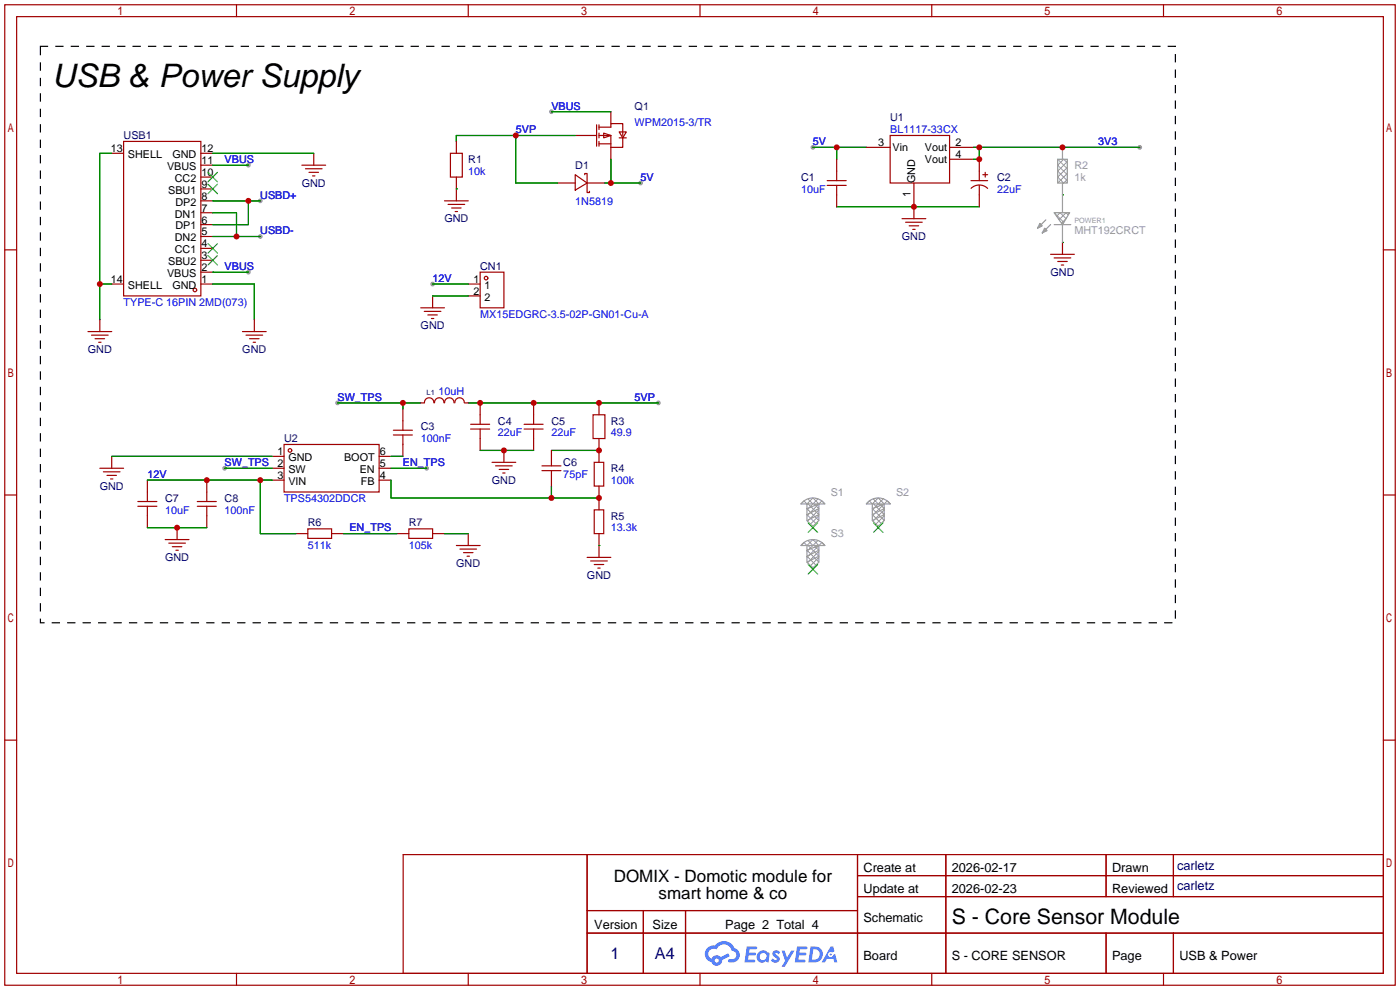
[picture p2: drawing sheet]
<svg xmlns="http://www.w3.org/2000/svg" width="299mm" height="212mm" viewBox="0 0 299 212" stroke-linecap="round" stroke-linejoin="round" font-family="sans-serif">
<defs><g id="words">
<text font-size="6.9" x="11.2" y="18.7">USB &amp; Power Supply</text>
<text font-size="4.5" x="203.4" y="197.5">S - Core Sensor Module</text>
<g font-size="3.6">
<text x="131.2" y="188.5">DOMIX - Domotic module for</text>
<text x="140.8" y="192.2">smart home &amp; co</text>
</g>
<g font-size="3.5" fill="#000080">
<text x="130.5" y="204.9">1</text>
<text x="140" y="204.9">A4</text>
</g>
<g font-size="2.7" fill="#000080">
<text x="251.6" y="185.9">carletz</text>
<text x="251.6" y="190.2">carletz</text>
</g>
<g font-size="2.7">
<text x="184.5" y="186.3">Create at</text>
<text x="184.5" y="190.8">Update at</text>
<text x="203.4" y="186.3">2026-02-17</text>
<text x="203.4" y="190.8">2026-02-23</text>
<text x="237.7" y="186.3">Drawn</text>
<text x="237.7" y="190.8">Reviewed</text>
<text x="184.5" y="197">Schematic</text>
<text x="127" y="198.5">Version</text>
<text x="139.5" y="198.5">Size</text>
<text x="155" y="198.5">Page 2 Total 4</text>
<text x="184.5" y="205.2">Board</text>
<text x="203.4" y="205.2">S - CORE SENSOR</text>
<text x="237.7" y="205.2">Page</text>
<text x="252.1" y="205.2">USB &amp; Power</text>
</g>
<g font-size="2.3" fill="#00f">
<text x="117.9" y="23.4">VBUS</text>
<text x="110.2" y="28.5">5VP</text>
<text x="135.6" y="27">WPM2015-3/TR</text>
<text x="190.2" y="28.5">BL1117-33CX</text>
<text x="48" y="34.8">VBUS</text>
<text x="173.7" y="31">5V</text>
<text x="234.7" y="31">3V3</text>
<text x="100.1" y="37.4">10k</text>
<text x="136.9" y="38.7">5V</text>
<text x="171.2" y="41.2">10uF</text>
<text x="213.1" y="41.2">22uF</text>
<text x="55.6" y="42.5">USBD+</text>
<text x="122.9" y="43.7">1N5819</text>
<text x="55.6" y="50.1">USBD-</text>
<text x="48" y="57.7">VBUS</text>
<text x="26.4" y="65.3">TYPE-C 16PIN 2MD(073)</text>
<text x="92.5" y="60.2">12V</text>
<text x="102.6" y="67.9">MX15EDGRC-3.5-02P-GN01-Cu-A</text>
<text x="72.1" y="85.6">SW_TPS</text>
<text x="93.7" y="84.4">10uH</text>
<text x="135.6" y="85.6">5VP</text>
<text x="89.9" y="94.5">100nF</text>
<text x="106.4" y="93.3">22uF</text>
<text x="117.9" y="93.3">22uF</text>
<text x="130.6" y="93.3">49.9</text>
<text x="48" y="99.6">SW_TPS</text>
<text x="86.1" y="99.6">EN_TPS</text>
<text x="31.5" y="102.2">12V</text>
<text x="60.7" y="107.2">TPS54302DDCR</text>
<text x="120.4" y="102.2">75pF</text>
<text x="130.6" y="103.4">100k</text>
<text x="35.3" y="109.8">10uF</text>
<text x="48" y="109.8">100nF</text>
<text x="74.7" y="113.6">EN_TPS</text>
<text x="130.6" y="113.6">13.3k</text>
<text x="65.8" y="117.4">511k</text>
<text x="87.4" y="117.4">105k</text>
</g>
<g font-size="2.3" fill="#000080">
<text x="135.6" y="23.4">Q1</text>
<text x="26.4" y="29.8">USB1</text>
<text x="190.2" y="26">U1</text>
<text x="100.1" y="34.8">R1</text>
<text x="64.5" y="39.9">GND</text>
<text x="122.9" y="36.1">D1</text>
<text x="171.2" y="38.7">C1</text>
<text x="213.1" y="38.7">C2</text>
<text x="95" y="47.5">GND</text>
<text x="192.8" y="51.4">GND</text>
<text x="102.6" y="57.7">CN1</text>
<text x="224.5" y="59">GND</text>
<text x="89.9" y="70.4">GND</text>
<text x="18.8" y="75.5">GND</text>
<text x="51.8" y="75.5">GND</text>
<text x="60.7" y="94.5">U2</text>
<text x="89.9" y="92">C3</text>
<text x="106.4" y="90.7">C4</text>
<text x="117.9" y="90.7">C5</text>
<text x="130.6" y="90.7">R3</text>
<text x="120.4" y="99.6">C6</text>
<text x="130.6" y="100.9">R4</text>
<text x="21.3" y="104.7">GND</text>
<text x="35.3" y="107.2">C7</text>
<text x="48" y="107.2">C8</text>
<text x="105.1" y="103.4">GND</text>
<text x="65.8" y="112.3">R6</text>
<text x="87.4" y="112.3">R7</text>
<text x="130.6" y="111">R5</text>
<text x="35.3" y="119.9">GND</text>
<text x="97.5" y="121.2">GND</text>
<text x="125.5" y="123.7">GND</text>
</g>
<g font-size="2.3">
<text x="23.7" y="32.5">13</text>
<text x="27.4" y="33.8">SHELL</text>
<text x="36.9" y="33.8">GND</text>
<text x="43.1" y="35.1">11</text>
<text x="43.1" y="32.5">12</text>
<text x="187.7" y="31.3">3</text>
<text x="190.8" y="32.3">Vin</text>
<text x="197.7" y="32.3">Vout</text>
<text x="197.7" y="34.8">Vout</text>
<text x="204.2" y="31.3">2</text>
<text x="204.2" y="33.8">4</text>
<text x="35.7" y="36.3">VBUS</text>
<text x="36" y="41.4">SBU1</text>
<text x="37.4" y="38.9">CC2</text>
<text x="43.1" y="40.2">9</text>
<text x="43.1" y="37.6">10</text>
<text x="195.6" y="39.1" transform="rotate(-90 195.6 39.1)">GND</text>
<text x="37.4" y="46.5">DN1</text>
<text x="37.5" y="44">DP2</text>
<text x="43.1" y="47.8">6</text>
<text x="43.1" y="45.2">7</text>
<text x="43.1" y="42.7">8</text>
<text x="194.6" y="42.2" transform="rotate(-90 194.6 42.2)">1</text>
<text x="37.4" y="51.6">DN2</text>
<text x="37.5" y="49">DP1</text>
<text x="43.1" y="52.9">4</text>
<text x="43.1" y="50.3">5</text>
<text x="35.7" y="59.2">VBUS</text>
<text x="36" y="56.7">SBU2</text>
<text x="37.4" y="54.1">CC1</text>
<text x="43.1" y="57.9">2</text>
<text x="43.1" y="55.4">3</text>
<text x="23.7" y="60.5">14</text>
<text x="27.4" y="61.7">SHELL</text>
<text x="36.9" y="61.7">GND</text>
<text x="43.1" y="60.5">1</text>
<text x="101.2" y="60.5">1</text>
<text x="101.2" y="63">2</text>
<text x="103.6" y="61.7">1</text>
<text x="103.6" y="64.3">2</text>
<text x="59.3" y="97.3">1</text>
<text x="59.3" y="99.8">2</text>
<text x="61.6" y="98.6">GND</text>
<text x="61.6" y="101.1">SW</text>
<text x="73.5" y="98.6">BOOT</text>
<text x="76.9" y="101.1">EN</text>
<text x="81.2" y="99.8">5</text>
<text x="81.2" y="97.3">6</text>
<text x="59.3" y="102.4">3</text>
<text x="61.6" y="103.7">VIN</text>
<text x="77.1" y="103.7">FB</text>
<text x="81.2" y="102.4">4</text>
</g>
<g font-size="2.3" fill="#999">
<text x="229.6" y="36.1">R2</text>
<text x="229.6" y="38.7">1k</text>
<text x="229.6" y="50.1">MHT192CRCT</text>
<text x="177.5" y="106">S1</text>
<text x="191.5" y="106">S2</text>
<text x="177.5" y="114.9">S3</text>
</g>
<text font-size="1.6" fill="#999" x="229.6" y="47.7">POWER1</text>
<text font-size="1.6" fill="#000080" x="91.2" y="84.5">L1</text>
</g></defs>
<g fill="#999">
<circle cx="173.7" cy="31.5" r=".51"/>
<circle cx="243.6" cy="31.5" r=".51"/>
<circle cx="53.1" cy="35.3" r=".51"/>
<circle cx="53.1" cy="58.2" r=".51"/>
<circle cx="55.6" cy="42.9" r=".51"/>
<circle cx="55.6" cy="50.5" r=".51"/>
<circle cx="136.9" cy="39.1" r=".51"/>
<circle cx="117.9" cy="23.9" r=".51"/>
<circle cx="91.2" cy="100.1" r=".51"/>
<circle cx="72.1" cy="86.1" r=".51"/>
<circle cx="48" cy="100.1" r=".51"/>
<circle cx="140.7" cy="86.1" r=".51"/>
<circle cx="92.5" cy="60.7" r=".51"/>
</g>
<g fill="none" stroke="#a10000" stroke-width=".25">
<path d="M1 1h297.2v209.6h-297.2zM3.6 3.6h292.1v204.4h-292.1zM50.5 1v2.6M100.1 1v2.6M149.6 1v2.6M199.1 1v2.6M248.7 1v2.6M1 53.4h2.6M295.7 53.4h2.5M1 105.8h2.6M295.7 105.8h2.5M1 158.2h2.6"/>
<path d="M295.7 158.2h2.5M50.5 208v2.6M100.1 208v2.6M149.6 208v2.6M199.1 208v2.6M248.7 208v2.6"/>
</g>
<g fill="#5487ff">
<path d="M165.3 203.3a.99 .99 0 0 1 1.4 .2l-.3 .5a.39 .39 0 0 0-.3-.3 .39 .39 0 0 0-.4 .1l.1 .1a1.02 1.02 0 0 1 .6 1.6 1.17 1.17 0 0 1-1.7-.2l.4-.5 .6 .4 .3-.1v-.3a1.01 1.01 0 0 1-.7-1.5z"/>
<path d="M167.1 203.2h.6l.5 1.5 .9-1.5h.7l-2.1 3.4h-.7l.8-1.3z"/>
<path d="M159.6 202.3h1.9l.3 .1-.1 .4-1.5 .1-.1 .7h1.2l.3 .3-.3 .3h-1.3l-.1 .9h1.4l.1 .3-.1 .2-2.2 .1z"/>
<path d="M170.4 202.3h1.9l.2 .1-.1 .4-1.5 .1-.1 .7h1.3l.3 .3-.4 .3h-1.2l-.2 .9h1.4l.2 .3-.2 .2-2.1 .1z"/>
<path d="M177.5 202.3h.6l.2 1-.5 .3a.57 .57 0 0 0-.8 .2 .57 .57 0 0 0 .4 .8 .57 .57 0 0 0 .7-.5l.4-.2 .5 1.8h-.7l-.2-.7h-1.4l-.4 .7h-.7z"/>
<path d="M173.2 202.3l-.4 3.4h1.1a1.73 1.73 0 0 0 1.9-1.7 1.73 1.73 0 0 0-2-1.7zM173.8 202.9a1.14 1.14 0 0 1 1.4 1.1 1.14 1.14 0 0 1-1.5 1.1h-.2z"/>
<path d="M162 203.6a1.26 1.26 0 0 0 0 1.8 1.26 1.26 0 0 0 1.7 .1l.5 .2 .3-1.9-.1-.2h-.4a1.21 1.21 0 0 0-2 0zM162.6 203.9a.76 .76 0 0 1 1 0 .76 .76 0 0 1 .1 1.1 .76 .76 0 0 1-1 .1l-.4-.6z"/>
<path d="M151.2 202.6a1.81 1.81 0 0 0 .9 3 1.18 1.18 0 0 0 1.3 .8 1.18 1.18 0 0 0 .9-1.2l1.7-.9-.4-.6-1.5 .8a1.2 1.2 0 0 0-2 .4 1.14 1.14 0 0 1-.6-1.6 1.14 1.14 0 0 1 1.7-.4 1.73 1.73 0 0 1 1.7-1.1 1.73 1.73 0 0 1 1.6 1.4 .94 .94 0 0 1 .8 1.2 .94 .94 0 0 1-1.3 .6 .36 .36 0 0 0-.4 .3 .36 .36 0 0 0 .3 .4 1.63 1.63 0 0 0 2.1-1 1.63 1.63 0 0 0-1-2.1 2.43 2.43 0 0 0-4.2-.5l-1 .1zM152.7 205.3a.45 .45 0 0 1 .9 0 .45 .45 0 0 1-.9 0z"/>
<circle cx="177.5" cy="204" r=".22"/>
</g>
<g fill="none" stroke="#a10000" stroke-width=".25">
<path d="M23.9 32.8h2.5M26.4 30.2h16.5v33h-16.5zM42.9 37.8h2.6M42.9 35.3h2.6M42.9 32.8h2.6M64.5 35.3h5.1M65.3 36.1h3.5M66 36.8h2.1M66.8 37.6h.5M67.1 32.8v2.5M96.3 32.8h2.5v5h-2.5zM97.5 30.2v2.6"/>
<path d="M97.5 37.8v5.1M119.1 39.1h3.8M122.9 37.3l2.6 1.8-2.6 1.5zM122.9 29h4.6M125 37.3v-.2h.5v4h.5v-.2M125.5 39.1h3.8M127.5 26.7v4.5M128 27.2h2.6v-.8h2.5v2.6M128 29h2.6v2.5M128 30.7h2.6M128 26.7v1M128 28.4v1.1"/>
<path d="M128 30.2v1M129 28.4l1.6 .6-1.6 .5zM130.6 23.9v2.5M130.6 31.5v2.5M132.3 28.2h1.6l-.8 1.3zM132.3 29.5h1.6M133.1 29.5v2h-2.5M176.8 39.6h4M176.8 38.6h4M178.8 34v4.6M178.8 39.6v4.6M185.2 31.5h5"/>
<path d="M190.2 29h12.7v10.1h-12.7zM195.3 39.1v7.6M202.9 31.5h5.1M202.9 34h5.1M207.5 38.6h3.6M209.3 34v4.6M209.3 39.6v4.6M210.1 37.3h1M210.6 36.8v1M42.9 58.2h2.6M42.9 55.6h2.6M42.9 53.1h2.6"/>
<path d="M42.9 50.5h2.6M42.9 48h2.6M42.9 45.5h2.6M42.9 42.9h2.6M42.9 40.4h2.6M95 42.9h5.1M95.8 43.7h3.5M96.5 44.4h2.1M97.3 45.2h.5M102.6 58.2h5.1v7.6h-5.1zM192.8 46.7h5.1M193.5 47.5h3.6"/>
<path d="M194.3 48.3h2M195.1 49h.5M207.5 40.2a2.54 2.54 0 0 1 3.6 .1M224.5 54.4h5.1M225.3 55.1h3.6M226.1 55.9h2M226.8 56.6h.5M227.1 51.8v2.6M18.8 70.9h5.1M19.6 71.6h3.5M20.3 72.4h2.1M21.1 73.2h.5"/>
<path d="M21.3 68.3v2.6M23.9 60.7h2.5M42.9 60.7h2.6M51.8 70.9h5.1M52.6 71.6h3.5M53.3 72.4h2.1M54.1 73.2h.5M54.4 68.3v2.6M89.9 65.8h5.1M90.7 66.5h3.5M91.4 67.3h2.1M92.2 68.1h.5"/>
<path d="M92.5 63.2v2.6M100.1 60.7h2.5M100.1 63.2h2.5M23.9 97.5v2.6M58.2 97.5h2.5M60.7 95h20.3v10.2h-20.3zM81 97.5h2.6M84.1 91.9h4M84.1 93h4M86.1 87.4v4.5M86.1 93v4.5M89.9 86.1h.8"/>
<path d="M90.7 86.1a1.01 1.01 0 0 1 1-1.1 1.01 1.01 0 0 1 1 1.1M92.9 86.1a1.01 1.01 0 0 1 1-1.1 1.01 1.01 0 0 1 1 1.1M95 86.1a1.01 1.01 0 0 1 1-1.1 1.01 1.01 0 0 1 1 1.1M97.2 86.1a1.01 1.01 0 0 1 1-1.1 1.01 1.01 0 0 1 1 1.1M99.3 86.1h.8M100.6 91.7h4M100.6 90.7h4M102.6 86.1v4.6M102.6 91.7v4.6M105.2 98.8h5M105.9 99.6h3.6M107.7 96.3v2.5"/>
<path d="M112 91.7h4.1M112 90.7h4.1M114 86.1v4.6M114 91.7v4.6M115.8 99.6h4.1M117.9 96.3v3.3M126.7 88.6h2.6v5.1h-2.6zM127 98.8h2v5.1h-2zM128 86.1v2.5M128 93.7v5.1M21.3 100.1h5.1M22.1 100.8h3.6"/>
<path d="M22.9 101.6h2M23.6 102.4h.5M29.5 108.2h4M29.5 107.2h4M31.5 102.6v4.6M31.5 108.2v4.6M35.3 115.3h5.1M36.1 116.1h3.5M36.8 116.8h2.1M37.6 117.6h.5M37.8 112.8v2.5M42.2 108.2h4"/>
<path d="M42.2 107.2h4M44.2 102.6v4.6M44.2 108.2v4.6M58.2 100.1h2.5M58.2 102.6h2.5M63.2 114h2.6M65.8 113h5.1v2.1h-5.1zM70.9 114h2.5M81 100.1h2.6M81 102.6h2.6M84.8 114h2.6M87.4 113h5.1v2.1h-5.1z"/>
<path d="M92.5 114h2.5M97.5 116.6h5.1M98.3 117.3h3.6M99.1 118.1h2M99.8 118.9h.5M100.1 114v2.6M106.7 100.3h2M107.4 101.1h.5M115.8 100.6h4.1M117.9 100.6v3.3M125.5 119.1h5.1M126.2 119.9h3.6"/>
<path d="M127 109h2v5h-2zM128 103.9v5.1M128 114v5.1M127 120.6h2M127.8 121.4h.5M86.2 182.6h209.5v25.4h-209.5zM125.5 182.6v25.4M125.5 194.6h57.8M125.5 199.4h170.2M137.5 194.6v13.4M146.5 194.6v13.4M183.3 182.6v25.4"/>
<path d="M183.3 187.1h112.4M183.3 191.6h112.4M202.1 182.6v25.4M236.4 182.6v9M236.4 199.4v8.6M250.8 182.6v9M250.8 199.4v8.6"/>
<circle cx="103.9" cy="59.4" r=".38"/>
<circle cx="41.7" cy="62" r=".38"/>
<circle cx="62" cy="96.3" r=".38"/>
</g>
<g fill="none" stroke="#3c3" stroke-width=".25">
<path d="M44.4 39.4l2.1 2M44.4 36.8l2.1 2.1M46.5 39.4l-2.1 2M46.5 36.8l-2.1 2.1M44.4 54.6l2.1 2M44.4 52.1l2.1 2M46.5 54.6l-2.1 2M46.5 52.1l-2.1 2M172.7 111.8l2.1 2M174.8 111.8l-2.1 2M186.7 111.8l2 2M188.7 111.8l-2 2"/>
<path d="M172.7 120.6l2.1 2.1M174.8 120.6l-2.1 2.1"/>
</g>
<g fill="none" stroke="#008700" stroke-width=".25">
<path d="M23.9 32.8h-2.6v35.5M45.5 32.8h21.6M45.5 35.3h7.6M110.2 29v10.1h8.9M117.9 23.9h12.7M122.9 29h-25.4v1.2M129.3 39.1h7.6M130.6 34v5.1M173.7 31.5h11.5M178.8 31.5v2.5M208 31.5h35.6M209.3 31.5v2.5h-1.3"/>
<path d="M45.5 58.2h7.6M45.5 42.9h10.1M45.5 50.5h10.1M45.5 45.5h5v5M53.1 42.9v5.1h-7.6M97.5 40.4h.1M178.8 44.2h30.5M227.1 41.7h.1M227.1 51.8h.1M21.3 60.7h2.6M45.5 60.7h8.9v7.6M92.5 60.7h7.6"/>
<path d="M92.5 63.2h7.6M23.9 97.5h34.3M72.1 86.1h17.8M83.6 97.5h2.5M86.1 86.1v1.3M100.1 86.1h40.6M102.6 96.3h11.4M117.9 96.3h10.1M31.5 102.6h26.7M31.5 112.8h12.7M48 100.1h10.2M55.6 102.6v11.4h7.6"/>
<path d="M73.4 114h11.4M83.6 100.1h7.6M83.6 102.6v3.8h44.4M95 114h5.1M117.9 103.9v2.5M128 116.6h.1"/>
</g>
<path d="M8.6 9.9h242.6v123.2h-242.6z" fill="none" stroke="#000" stroke-width=".25" stroke-dasharray="1.5 1.8"/>
<g fill="none" stroke="#999" stroke-width=".25">
<path d="M226.1 34h2v5.1h-2zM227.1 31.5v2.5M227.1 39.1v6.4M222.2 47.8l.6 .5-1.1 .5zM223.3 48.8l.5 .5-1 .5zM223.5 47l-1.8 1.8M224.5 48l-1.7 1.8M225.3 45.5h3.3l-1.5 2.5zM225.3 48h3.6M227.1 48v3.8M171.6 107.2a3.2 3.2 0 0 1 4.7 .5h-5.1zM171.6 116.1a3.2 3.2 0 0 1 4.7 .5h-5.1z"/>
<path d="M172.5 107.7v3.6l1.2 1.2 1.3-1.2v-3.6l-2.5 1M172.5 116.6v3.5l1.2 1.3 1.3-1.3v-3.5l-2.5 1M173.7 112.3v.5M175 108.7l-2.5 1.3M175 110l-2.5 1.3M175 117.6l-2.5 1.3M175 118.9l-2.5 1.2M185.6 107.2a3.2 3.2 0 0 1 4.6 .5h-5zM186.4 107.7v3.6l1.3 1.2 1.3-1.2v-3.6l-2.6 1M187.7 112.3v.5M189 108.7l-2.6 1.3M189 110l-2.6 1.3"/>
<path d="M173.7 121.2v.5"/>
</g>
<g fill="none" stroke="#999" stroke-width=".21">
<path d="M226.1 34l2 2.1M228.1 34.8l-.8-.8-1.2 1.3 2 2M228.1 34.5l-2 2.1 2 2M228.1 35.8l-2 2 1.2 1.3 .8-.7M228.1 37.1l-2 2M222.2 47.9l.4 .4M222.6 48.1l-.4 .4M223.2 48.9l.4 .5M223.6 49.1l-.3 .4M225.3 45.5l2.1 2M225.8 46.2l.8-.7 1.2 1.2-.9 1M228.3 45.9l-.5-.4-1.5 1.5"/>
<path d="M171.2 107.7l.6-.6 .7 .6 1.2-1.3 1.3 1.3M171.2 116.6l.6-.6 .7 .6 1.2-1.3 1.3 1.3M172.5 110l1.9 1.9M172.5 108.7l2.5 2.6M172.5 118.9l1.9 1.9M172.5 117.6l2.5 2.5M172.7 106.6l1 1.1M172.7 115.5l1 1.1M172.7 107.7l2.3 2.3M172.7 116.6l2.3 2.3M174 107.7l1 1M174 116.6l1 1"/>
<path d="M174.8 106.6l-2.3 2.4M174.8 115.5l-2.3 2.4M175 109l-2.4 2.4M175 110.2l-1.8 1.8M175 117.9l-2.4 2.4M175 119.1l-1.8 1.8M176.3 107.7l-.7-.6-3.1 3.1M176.3 116.6l-.7-.6-3.1 3.1M185.2 107.7l.6-.6 .6 .6 1.3-1.3 1.3 1.3M186.4 110l1.9 1.9M186.4 108.7l2.6 2.6M186.6 106.6l1.1 1.1"/>
<path d="M186.7 107.7l2.3 2.3M188 107.7l1 1M188.8 106.6l-2.4 2.4M189 109l-2.4 2.4M189 110.2l-1.8 1.8M190.2 107.7l-.6-.6-3.2 3.1"/>
</g>
<g fill="#c00">
<circle cx="195.3" cy="44.2" r=".63"/>
<circle cx="178.8" cy="31.5" r=".63"/>
<circle cx="209.3" cy="31.5" r=".63"/>
<circle cx="209.3" cy="34" r=".63"/>
<circle cx="227.1" cy="31.5" r=".63"/>
<circle cx="21.3" cy="60.7" r=".63"/>
<circle cx="53.1" cy="42.9" r=".63"/>
<circle cx="50.5" cy="50.5" r=".63"/>
<circle cx="130.6" cy="39.1" r=".63"/>
<circle cx="110.2" cy="29" r=".63"/>
<circle cx="44.2" cy="102.6" r=".63"/>
<circle cx="55.6" cy="102.6" r=".63"/>
<circle cx="37.8" cy="112.8" r=".63"/>
<circle cx="86.1" cy="86.1" r=".63"/>
<circle cx="128" cy="96.3" r=".63"/>
<circle cx="117.9" cy="106.4" r=".63"/>
<circle cx="128" cy="106.4" r=".63"/>
<circle cx="107.7" cy="96.3" r=".63"/>
<circle cx="128" cy="86.1" r=".63"/>
<circle cx="114" cy="86.1" r=".63"/>
<circle cx="102.6" cy="86.1" r=".63"/>
</g>
<use href="#words"/>
</svg>
